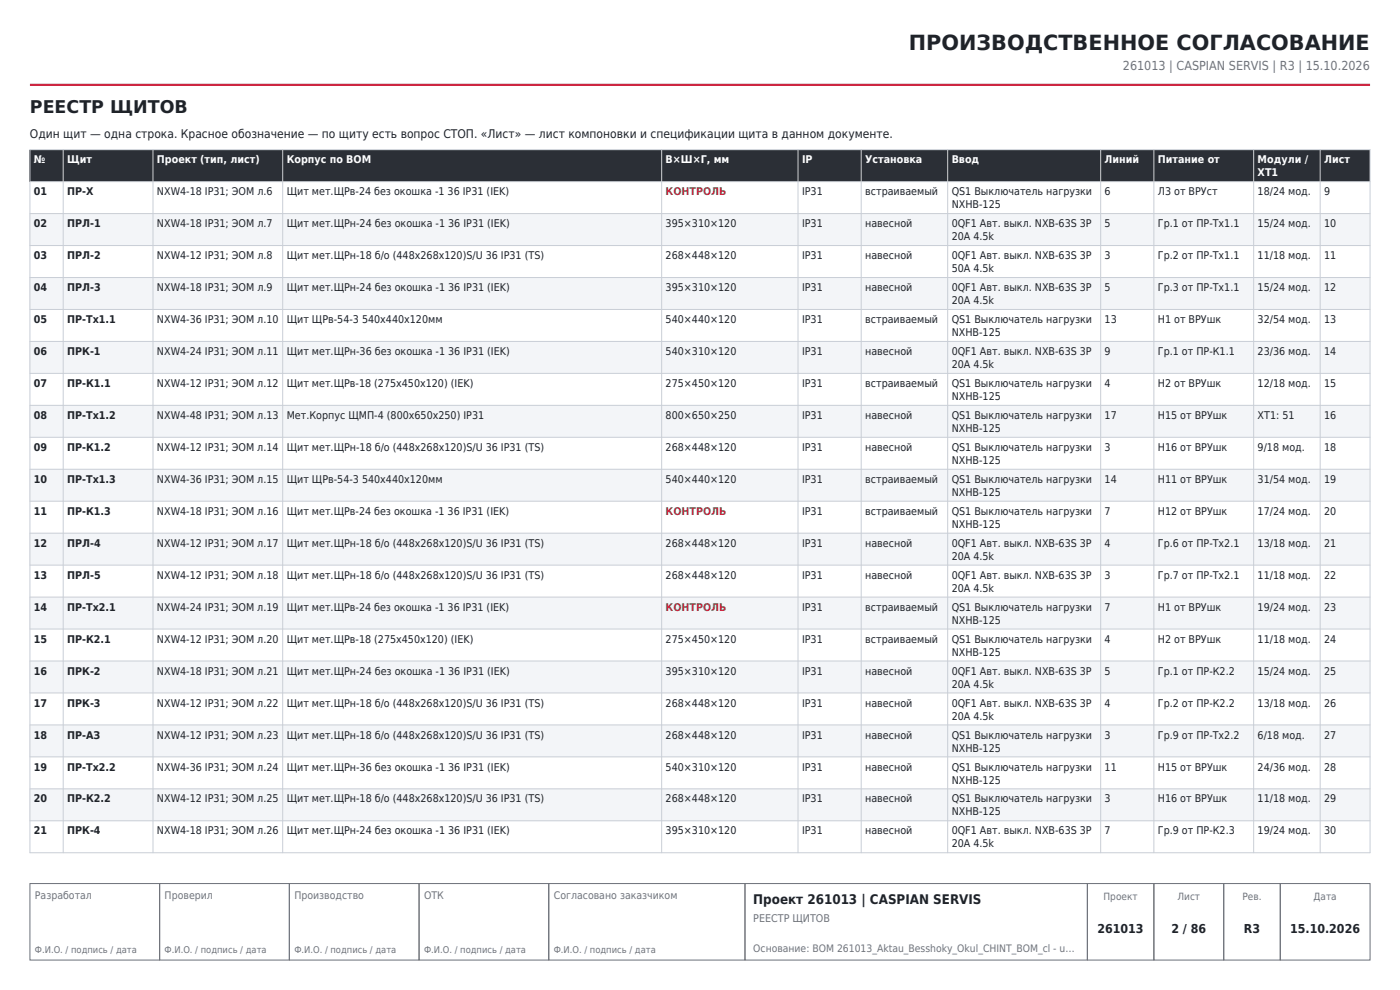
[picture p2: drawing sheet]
<svg xmlns="http://www.w3.org/2000/svg" width="297mm" height="210mm" viewBox="0 0 297 210" stroke-linecap="round" stroke-linejoin="round" font-family="sans-serif">
<defs><g id="words">
<text font-size="4.4" fill="#1f2329" x="192.8" y="10.6">ПРОИЗВОДСТВЕННОЕ СОГЛАСОВАНИЕ</text>
<text font-size="3.7" fill="#1f2329" x="6.3" y="24">РЕЕСТР ЩИТОВ</text>
<text font-size="2.8" fill="#1f2329" x="159.8" y="191.7">Проект 261013 | CASPIAN SERVIS</text>
<text font-size="2.6" fill="#6b7280" x="238.2" y="14.8">261013 | CASPIAN SERVIS | R3 | 15.10.2026</text>
<g font-size="2.6" fill="#1f2329">
<text x="232.8" y="198">261013</text>
<text x="248.5" y="198">2 / 86</text>
<text x="263.9" y="198">R3</text>
<text x="273.7" y="198">15.10.2026</text>
</g>
<text font-size="2.5" fill="#1f2329" x="6.3" y="29.3">Один щит — одна строка. Красное обозначение — по щиту есть вопрос СТОП. «Лист» — лист компоновки и спецификации щита в данном документе.</text>
<g font-size="2.3" fill="#fff">
<text x="7.2" y="34.6">№</text>
<text x="14.3" y="34.6">Щит</text>
<text x="33.3" y="34.6">Проект (тип, лист)</text>
<text x="60.8" y="34.6">Корпус по BOM</text>
<text x="141.2" y="34.6">В×Ш×Г, мм</text>
<text x="170.1" y="34.6">IP</text>
<text x="183.5" y="34.6">Установка</text>
<text x="201.9" y="34.6">Ввод</text>
<text x="234.3" y="34.6">Линий</text>
<text x="245.6" y="34.6">Питание от</text>
<text x="266.8" y="34.6">Модули /</text>
<text x="280.9" y="34.6">Лист</text>
<text x="266.8" y="37.4">XT1</text>
</g>
<g font-size="2.3" fill="#1f2329">
<text x="7.2" y="41.4">01</text>
<text x="14.3" y="41.4">ПР-Х</text>
<text x="33.3" y="41.4">NXW4-18 IP31; ЭОМ л.6</text>
<text x="60.8" y="41.4">Щит мет.ЩРв-24 без окошка -1 36 IP31 (IEK)</text>
<text x="170.1" y="41.4">IP31</text>
<text x="183.5" y="41.4">встраиваемый</text>
<text x="201.9" y="41.4">QS1 Выключатель нагрузки</text>
<text x="234.3" y="41.4">6</text>
<text x="245.6" y="41.4">Л3 от ВРУст</text>
<text x="266.8" y="41.4">18/24 мод.</text>
<text x="280.9" y="41.4">9</text>
<text x="201.9" y="44.2">NXHB-125</text>
<text x="7.2" y="48.2">02</text>
<text x="14.3" y="48.2">ПРЛ-1</text>
<text x="33.3" y="48.2">NXW4-18 IP31; ЭОМ л.7</text>
<text x="60.8" y="48.2">Щит мет.ЩРн-24 без окошка -1 36 IP31 (IEK)</text>
<text x="141.2" y="48.2">395×310×120</text>
<text x="170.1" y="48.2">IP31</text>
<text x="183.5" y="48.2">навесной</text>
<text x="201.9" y="48.2">0QF1 Авт. выкл. NXB-63S 3P</text>
<text x="201.9" y="51">20А 4.5k</text>
<text x="234.3" y="48.2">5</text>
<text x="245.6" y="48.2">Гр.1 от ПР-Тх1.1</text>
<text x="266.8" y="48.2">15/24 мод.</text>
<text x="280.9" y="48.2">10</text>
<text x="7.2" y="55">03</text>
<text x="14.3" y="55">ПРЛ-2</text>
<text x="33.3" y="55">NXW4-12 IP31; ЭОМ л.8</text>
<text x="60.8" y="55">Щит мет.ЩРн-18 б/o (448х268х120)S/U 36 IP31 (TS)</text>
<text x="141.2" y="55">268×448×120</text>
<text x="170.1" y="55">IP31</text>
<text x="183.5" y="55">навесной</text>
<text x="201.9" y="55">0QF1 Авт. выкл. NXB-63S 3P</text>
<text x="201.9" y="57.7">50А 4.5k</text>
<text x="234.3" y="55">3</text>
<text x="245.6" y="55">Гр.2 от ПР-Тх1.1</text>
<text x="266.8" y="55">11/18 мод.</text>
<text x="280.9" y="55">11</text>
<text x="7.2" y="61.8">04</text>
<text x="14.3" y="61.8">ПРЛ-3</text>
<text x="33.3" y="61.8">NXW4-18 IP31; ЭОМ л.9</text>
<text x="60.8" y="61.8">Щит мет.ЩРн-24 без окошка -1 36 IP31 (IEK)</text>
<text x="141.2" y="61.8">395×310×120</text>
<text x="170.1" y="61.8">IP31</text>
<text x="183.5" y="61.8">навесной</text>
<text x="201.9" y="61.8">0QF1 Авт. выкл. NXB-63S 3P</text>
<text x="201.9" y="64.5">20А 4.5k</text>
<text x="234.3" y="61.8">5</text>
<text x="245.6" y="61.8">Гр.3 от ПР-Тх1.1</text>
<text x="266.8" y="61.8">15/24 мод.</text>
<text x="280.9" y="61.8">12</text>
<text x="7.2" y="68.5">05</text>
<text x="14.3" y="68.5">ПР-Тх1.1</text>
<text x="33.3" y="68.5">NXW4-36 IP31; ЭОМ л.10</text>
<text x="60.8" y="68.5">Щит ЩРв-54-3 540x440x120мм</text>
<text x="141.2" y="68.5">540×440×120</text>
<text x="170.1" y="68.5">IP31</text>
<text x="183.5" y="68.5">встраиваемый</text>
<text x="201.9" y="68.5">QS1 Выключатель нагрузки</text>
<text x="201.9" y="71.3">NXHB-125</text>
<text x="234.3" y="68.5">13</text>
<text x="245.6" y="68.5">Н1 от ВРУшк</text>
<text x="266.8" y="68.5">32/54 мод.</text>
<text x="280.9" y="68.5">13</text>
<text x="7.2" y="75.3">06</text>
<text x="14.3" y="75.3">ПРК-1</text>
<text x="33.3" y="75.3">NXW4-24 IP31; ЭОМ л.11</text>
<text x="60.8" y="75.3">Щит мет.ЩРн-36 без окошка -1 36 IP31 (IEK)</text>
<text x="141.2" y="75.3">540×310×120</text>
<text x="170.1" y="75.3">IP31</text>
<text x="183.5" y="75.3">навесной</text>
<text x="201.9" y="75.3">0QF1 Авт. выкл. NXB-63S 3P</text>
<text x="234.3" y="75.3">9</text>
<text x="245.6" y="75.3">Гр.1 от ПР-К1.1</text>
<text x="266.8" y="75.3">23/36 мод.</text>
<text x="280.9" y="75.3">14</text>
<text x="7.2" y="82.1">07</text>
<text x="14.3" y="82.1">ПР-К1.1</text>
<text x="33.3" y="82.1">NXW4-12 IP31; ЭОМ л.12</text>
<text x="60.8" y="82.1">Щит мет.ЩРв-18 (275х450х120) (IEK)</text>
<text x="141.2" y="82.1">275×450×120</text>
<text x="170.1" y="82.1">IP31</text>
<text x="183.5" y="82.1">встраиваемый</text>
<text x="201.9" y="78.1">20А 4.5k</text>
<text x="201.9" y="82.1">QS1 Выключатель нагрузки</text>
<text x="234.3" y="82.1">4</text>
<text x="245.6" y="82.1">Н2 от ВРУшк</text>
<text x="266.8" y="82.1">12/18 мод.</text>
<text x="280.9" y="82.1">15</text>
<text x="7.2" y="88.9">08</text>
<text x="14.3" y="88.9">ПР-Тх1.2</text>
<text x="33.3" y="88.9">NXW4-48 IP31; ЭОМ л.13</text>
<text x="60.8" y="88.9">Мет.Корпус ЩМП-4 (800x650x250) IP31</text>
<text x="141.2" y="88.9">800×650×250</text>
<text x="170.1" y="88.9">IP31</text>
<text x="183.5" y="88.9">навесной</text>
<text x="201.9" y="84.9">NXHB-125</text>
<text x="201.9" y="88.9">QS1 Выключатель нагрузки</text>
<text x="234.3" y="88.9">17</text>
<text x="245.6" y="88.9">Н15 от ВРУшк</text>
<text x="266.8" y="88.9">XT1: 51</text>
<text x="280.9" y="88.9">16</text>
<text x="7.2" y="95.7">09</text>
<text x="14.3" y="95.7">ПР-К1.2</text>
<text x="33.3" y="95.7">NXW4-12 IP31; ЭОМ л.14</text>
<text x="60.8" y="95.7">Щит мет.ЩРн-18 б/o (448х268х120)S/U 36 IP31 (TS)</text>
<text x="141.2" y="95.7">268×448×120</text>
<text x="170.1" y="95.7">IP31</text>
<text x="183.5" y="95.7">навесной</text>
<text x="201.9" y="91.6">NXHB-125</text>
<text x="201.9" y="95.7">QS1 Выключатель нагрузки</text>
<text x="234.3" y="95.7">3</text>
<text x="245.6" y="95.7">Н16 от ВРУшк</text>
<text x="266.8" y="95.7">9/18 мод.</text>
<text x="280.9" y="95.7">18</text>
<text x="201.9" y="98.4">NXHB-125</text>
<text x="7.2" y="102.4">10</text>
<text x="14.3" y="102.4">ПР-Тх1.3</text>
<text x="33.3" y="102.4">NXW4-36 IP31; ЭОМ л.15</text>
<text x="60.8" y="102.4">Щит ЩРв-54-3 540x440x120мм</text>
<text x="141.2" y="102.4">540×440×120</text>
<text x="170.1" y="102.4">IP31</text>
<text x="183.5" y="102.4">встраиваемый</text>
<text x="201.9" y="102.4">QS1 Выключатель нагрузки</text>
<text x="201.9" y="105.2">NXHB-125</text>
<text x="234.3" y="102.4">14</text>
<text x="245.6" y="102.4">Н11 от ВРУшк</text>
<text x="266.8" y="102.4">31/54 мод.</text>
<text x="280.9" y="102.4">19</text>
<text x="7.2" y="109.2">11</text>
<text x="14.3" y="109.2">ПР-К1.3</text>
<text x="33.3" y="109.2">NXW4-18 IP31; ЭОМ л.16</text>
<text x="60.8" y="109.2">Щит мет.ЩРв-24 без окошка -1 36 IP31 (IEK)</text>
<text x="170.1" y="109.2">IP31</text>
<text x="183.5" y="109.2">встраиваемый</text>
<text x="201.9" y="109.2">QS1 Выключатель нагрузки</text>
<text x="201.9" y="112">NXHB-125</text>
<text x="234.3" y="109.2">7</text>
<text x="245.6" y="109.2">Н12 от ВРУшк</text>
<text x="266.8" y="109.2">17/24 мод.</text>
<text x="280.9" y="109.2">20</text>
<text x="7.2" y="116">12</text>
<text x="14.3" y="116">ПРЛ-4</text>
<text x="33.3" y="116">NXW4-12 IP31; ЭОМ л.17</text>
<text x="60.8" y="116">Щит мет.ЩРн-18 б/o (448х268х120)S/U 36 IP31 (TS)</text>
<text x="141.2" y="116">268×448×120</text>
<text x="170.1" y="116">IP31</text>
<text x="183.5" y="116">навесной</text>
<text x="201.9" y="116">0QF1 Авт. выкл. NXB-63S 3P</text>
<text x="201.9" y="118.7">20А 4.5k</text>
<text x="234.3" y="116">4</text>
<text x="245.6" y="116">Гр.6 от ПР-Тх2.1</text>
<text x="266.8" y="116">13/18 мод.</text>
<text x="280.9" y="116">21</text>
<text x="7.2" y="122.8">13</text>
<text x="14.3" y="122.8">ПРЛ-5</text>
<text x="33.3" y="122.8">NXW4-12 IP31; ЭОМ л.18</text>
<text x="60.8" y="122.8">Щит мет.ЩРн-18 б/o (448х268х120)S/U 36 IP31 (TS)</text>
<text x="141.2" y="122.8">268×448×120</text>
<text x="170.1" y="122.8">IP31</text>
<text x="183.5" y="122.8">навесной</text>
<text x="201.9" y="122.8">0QF1 Авт. выкл. NXB-63S 3P</text>
<text x="201.9" y="125.5">20А 4.5k</text>
<text x="234.3" y="122.8">3</text>
<text x="245.6" y="122.8">Гр.7 от ПР-Тх2.1</text>
<text x="266.8" y="122.8">11/18 мод.</text>
<text x="280.9" y="122.8">22</text>
<text x="7.2" y="129.5">14</text>
<text x="14.3" y="129.5">ПР-Тх2.1</text>
<text x="33.3" y="129.5">NXW4-24 IP31; ЭОМ л.19</text>
<text x="60.8" y="129.5">Щит мет.ЩРв-24 без окошка -1 36 IP31 (IEK)</text>
<text x="170.1" y="129.5">IP31</text>
<text x="183.5" y="129.5">встраиваемый</text>
<text x="201.9" y="129.5">QS1 Выключатель нагрузки</text>
<text x="234.3" y="129.5">7</text>
<text x="245.6" y="129.5">Н1 от ВРУшк</text>
<text x="266.8" y="129.5">19/24 мод.</text>
<text x="280.9" y="129.5">23</text>
<text x="7.2" y="136.3">15</text>
<text x="14.3" y="136.3">ПР-К2.1</text>
<text x="33.3" y="136.3">NXW4-12 IP31; ЭОМ л.20</text>
<text x="60.8" y="136.3">Щит мет.ЩРв-18 (275х450х120) (IEK)</text>
<text x="141.2" y="136.3">275×450×120</text>
<text x="170.1" y="136.3">IP31</text>
<text x="183.5" y="136.3">встраиваемый</text>
<text x="201.9" y="132.3">NXHB-125</text>
<text x="201.9" y="136.3">QS1 Выключатель нагрузки</text>
<text x="234.3" y="136.3">4</text>
<text x="245.6" y="136.3">Н2 от ВРУшк</text>
<text x="266.8" y="136.3">11/18 мод.</text>
<text x="280.9" y="136.3">24</text>
<text x="7.2" y="143.1">16</text>
<text x="14.3" y="143.1">ПРК-2</text>
<text x="33.3" y="143.1">NXW4-18 IP31; ЭОМ л.21</text>
<text x="60.8" y="143.1">Щит мет.ЩРн-24 без окошка -1 36 IP31 (IEK)</text>
<text x="141.2" y="143.1">395×310×120</text>
<text x="170.1" y="143.1">IP31</text>
<text x="183.5" y="143.1">навесной</text>
<text x="201.9" y="139.1">NXHB-125</text>
<text x="201.9" y="143.1">0QF1 Авт. выкл. NXB-63S 3P</text>
<text x="234.3" y="143.1">5</text>
<text x="245.6" y="143.1">Гр.1 от ПР-К2.2</text>
<text x="266.8" y="143.1">15/24 мод.</text>
<text x="280.9" y="143.1">25</text>
<text x="7.2" y="149.9">17</text>
<text x="14.3" y="149.9">ПРК-3</text>
<text x="33.3" y="149.9">NXW4-12 IP31; ЭОМ л.22</text>
<text x="60.8" y="149.9">Щит мет.ЩРн-18 б/o (448х268х120)S/U 36 IP31 (TS)</text>
<text x="141.2" y="149.9">268×448×120</text>
<text x="170.1" y="149.9">IP31</text>
<text x="183.5" y="149.9">навесной</text>
<text x="201.9" y="145.9">20А 4.5k</text>
<text x="201.9" y="149.9">0QF1 Авт. выкл. NXB-63S 3P</text>
<text x="234.3" y="149.9">4</text>
<text x="245.6" y="149.9">Гр.2 от ПР-К2.2</text>
<text x="266.8" y="149.9">13/18 мод.</text>
<text x="280.9" y="149.9">26</text>
<text x="201.9" y="152.6">20А 4.5k</text>
<text x="7.2" y="156.7">18</text>
<text x="14.3" y="156.7">ПР-АЗ</text>
<text x="33.3" y="156.7">NXW4-12 IP31; ЭОМ л.23</text>
<text x="60.8" y="156.7">Щит мет.ЩРн-18 б/o (448х268х120)S/U 36 IP31 (TS)</text>
<text x="141.2" y="156.7">268×448×120</text>
<text x="170.1" y="156.7">IP31</text>
<text x="183.5" y="156.7">навесной</text>
<text x="201.9" y="156.7">QS1 Выключатель нагрузки</text>
<text x="201.9" y="159.4">NXHB-125</text>
<text x="234.3" y="156.7">3</text>
<text x="245.6" y="156.7">Гр.9 от ПР-Тх2.2</text>
<text x="266.8" y="156.7">6/18 мод.</text>
<text x="280.9" y="156.7">27</text>
<text x="7.2" y="163.4">19</text>
<text x="14.3" y="163.4">ПР-Тх2.2</text>
<text x="33.3" y="163.4">NXW4-36 IP31; ЭОМ л.24</text>
<text x="60.8" y="163.4">Щит мет.ЩРн-36 без окошка -1 36 IP31 (IEK)</text>
<text x="141.2" y="163.4">540×310×120</text>
<text x="170.1" y="163.4">IP31</text>
<text x="183.5" y="163.4">навесной</text>
<text x="201.9" y="163.4">QS1 Выключатель нагрузки</text>
<text x="201.9" y="166.2">NXHB-125</text>
<text x="234.3" y="163.4">11</text>
<text x="245.6" y="163.4">Н15 от ВРУшк</text>
<text x="266.8" y="163.4">24/36 мод.</text>
<text x="280.9" y="163.4">28</text>
<text x="7.2" y="170.2">20</text>
<text x="14.3" y="170.2">ПР-К2.2</text>
<text x="33.3" y="170.2">NXW4-12 IP31; ЭОМ л.25</text>
<text x="60.8" y="170.2">Щит мет.ЩРн-18 б/o (448х268х120)S/U 36 IP31 (TS)</text>
<text x="141.2" y="170.2">268×448×120</text>
<text x="170.1" y="170.2">IP31</text>
<text x="183.5" y="170.2">навесной</text>
<text x="201.9" y="170.2">QS1 Выключатель нагрузки</text>
<text x="201.9" y="173">NXHB-125</text>
<text x="234.3" y="170.2">3</text>
<text x="245.6" y="170.2">Н16 от ВРУшк</text>
<text x="266.8" y="170.2">11/18 мод.</text>
<text x="280.9" y="170.2">29</text>
<text x="7.2" y="177">21</text>
<text x="14.3" y="177">ПРК-4</text>
<text x="33.3" y="177">NXW4-18 IP31; ЭОМ л.26</text>
<text x="60.8" y="177">Щит мет.ЩРн-24 без окошка -1 36 IP31 (IEK)</text>
<text x="141.2" y="177">395×310×120</text>
<text x="170.1" y="177">IP31</text>
<text x="183.5" y="177">навесной</text>
<text x="201.9" y="177">0QF1 Авт. выкл. NXB-63S 3P</text>
<text x="201.9" y="179.8">20А 4.5k</text>
<text x="234.3" y="177">7</text>
<text x="245.6" y="177">Гр.9 от ПР-К2.3</text>
<text x="266.8" y="177">19/24 мод.</text>
<text x="280.9" y="177">30</text>
</g>
<g font-size="2.3" fill="#b26b00">
<text x="141.2" y="41.4">КОНТРОЛЬ</text>
<text x="141.2" y="109.2">КОНТРОЛЬ</text>
<text x="141.2" y="129.5">КОНТРОЛЬ</text>
</g>
<text font-size="2.3" fill="#6b7280" x="159.8" y="195.5">РЕЕСТР ЩИТОВ</text>
<g font-size="2.2" fill="#6b7280">
<text x="7.4" y="190.6">Разработал</text>
<text x="34.9" y="190.6">Проверил</text>
<text x="62.4" y="190.6">Производство</text>
<text x="90" y="190.6">ОТК</text>
<text x="117.5" y="190.6">Согласовано заказчиком</text>
<text x="159.8" y="201.9">Основание: BOM 261013_Aktau_Besshoky_Okul_CHINT_BOM_cl - u…</text>
</g>
<g font-size="2.1" fill="#6b7280">
<text x="234.1" y="190.9">Проект</text>
<text x="249.8" y="190.9">Лист</text>
<text x="263.6" y="190.9">Рев.</text>
<text x="278.7" y="190.9">Дата</text>
</g>
<g font-size="2" fill="#6b7280">
<text x="7.4" y="202.2">Ф.И.О. / подпись / дата</text>
<text x="34.9" y="202.2">Ф.И.О. / подпись / дата</text>
<text x="62.4" y="202.2">Ф.И.О. / подпись / дата</text>
<text x="90" y="202.2">Ф.И.О. / подпись / дата</text>
<text x="117.5" y="202.2">Ф.И.О. / подпись / дата</text>
</g>
</g></defs>
<path d="M6.3 18h284.4" fill="none" stroke="#c8102e" stroke-width=".42"/>
<path d="M6.3 187.4h27.6v16.2h-27.6zM33.9 187.4h27.5v16.2h-27.5zM61.4 187.4h27.5v16.2h-27.5zM88.9 187.4h27.5v16.2h-27.5zM116.4 187.4h41.6v16.2h-41.6zM158 187.4h72.7v16.2h-72.7zM230.7 187.4h14.1v16.2h-14.1zM244.8 187.4h14.8v16.2h-14.8zM259.6 187.4h12v16.2h-12zM271.6 187.4h19.1v16.2h-19.1z" fill="none" stroke="#6b7280" stroke-width=".21"/>
<path d="M6.3 31.7h284.4v6.8h-284.4z" fill-rule="evenodd" fill="#2b2f36"/>
<g fill="#f3f5f8">
<path d="M6.3 45.3h284.4v6.8h-284.4z" fill-rule="evenodd"/>
<path d="M6.3 58.9h284.4v6.7h-284.4z" fill-rule="evenodd"/>
<path d="M6.3 72.4h284.4v6.8h-284.4z" fill-rule="evenodd"/>
<path d="M6.3 86h284.4v6.8h-284.4z" fill-rule="evenodd"/>
<path d="M6.3 99.5h284.4v6.8h-284.4z" fill-rule="evenodd"/>
<path d="M6.3 113.1h284.4v6.8h-284.4z" fill-rule="evenodd"/>
<path d="M6.3 126.7h284.4v6.7h-284.4z" fill-rule="evenodd"/>
<path d="M6.3 140.2h284.4v6.8h-284.4z" fill-rule="evenodd"/>
<path d="M6.3 153.8h284.4v6.8h-284.4z" fill-rule="evenodd"/>
<path d="M6.3 167.3h284.4v6.8h-284.4z" fill-rule="evenodd"/>
</g>
<g fill="none" stroke="#c9ced6" stroke-width=".21">
<path d="M6.3 31.7h284.4v149.2h-284.4zM6.3 38.5h284.4M13.4 31.7v149.2M32.5 31.7v149.2M60 31.7v149.2M140.4 31.7v149.2M169.3 31.7v149.2M182.7 31.7v149.2M201 31.7v149.2M233.5 31.7v149.2M244.8 31.7v149.2M266 31.7v149.2"/>
<path d="M280.1 31.7v149.2M6.3 45.3h284.4M6.3 52.1h284.4M6.3 58.9h284.4M6.3 65.6h284.4M6.3 72.4h284.4M6.3 79.2h284.4M6.3 86h284.4M6.3 92.8h284.4M6.3 99.5h284.4M6.3 106.3h284.4M6.3 113.1h284.4"/>
<path d="M6.3 119.9h284.4M6.3 126.7h284.4M6.3 133.4h284.4M6.3 140.2h284.4M6.3 147h284.4M6.3 153.8h284.4M6.3 160.6h284.4M6.3 167.3h284.4M6.3 174.1h284.4"/>
</g>
<use href="#words"/>
</svg>
